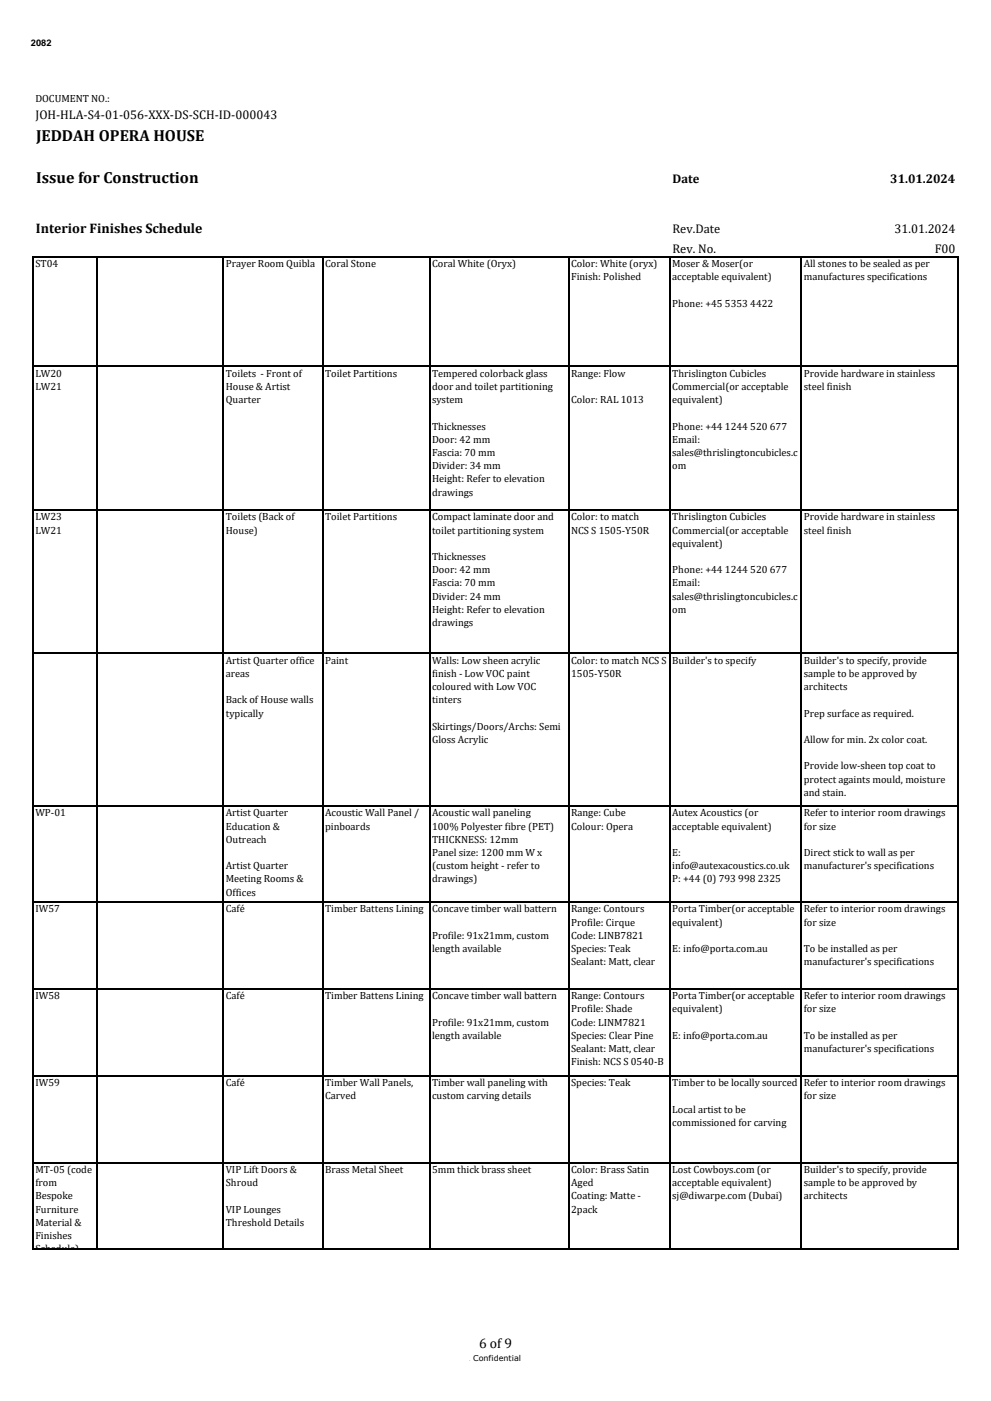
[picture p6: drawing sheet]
<svg xmlns="http://www.w3.org/2000/svg" width="210mm" height="297mm" viewBox="0 0 210 297" stroke-linecap="round" stroke-linejoin="round" font-family="sans-serif">
<defs><g id="words">
<g font-size="3.4">
<text x="7.7" y="29.9">JEDDAH OPERA HOUSE</text>
<text x="7.7" y="38.9">Issue for Construction</text>
</g>
<g font-size="2.9">
<text x="7.6" y="49.5">Interior Finishes Schedule</text>
<text x="101.5" y="285.8">6 of 9</text>
</g>
<g font-size="2.7">
<text x="7.5" y="25.2">JOH-HLA-S4-01-056-XXX-DS-SCH-ID-000043</text>
<text x="142.5" y="38.9">Date</text>
<text x="188.6" y="38.9">31.01.2024</text>
<text x="142.5" y="49.5">Rev.Date</text>
<text x="142.5" y="53.6">Rev. No.</text>
<text x="189.5" y="49.5">31.01.2024</text>
<text x="198.1" y="53.6">F00</text>
</g>
<g font-size="2.2">
<text x="7.5" y="21.7">DOCUMENT NO.:</text>
<text x="7.5" y="56.6">ST04</text>
<text x="47.8" y="56.6">Prayer Room Quibla</text>
<text x="68.9" y="56.6">Coral Stone</text>
<text x="91.5" y="56.6">Coral White (Oryx)</text>
<text x="121" y="56.6">Color: White (oryx)</text>
<text x="121" y="59.4">Finish: Polished</text>
<text x="142.4" y="56.6">Moser &amp; Moser(or</text>
<text x="142.4" y="59.4">acceptable equivalent)</text>
<text x="170.3" y="56.6">All stones to be sealed as per</text>
<text x="170.3" y="59.4">manufactures specifications</text>
<text x="142.4" y="65">Phone: +45 5353 4422</text>
<text x="7.5" y="79.9">LW20</text>
<text x="7.5" y="82.7">LW21</text>
<text x="47.8" y="79.9">Toilets - Front of</text>
<text x="47.8" y="82.7">House &amp; Artist</text>
<text x="68.9" y="79.9">Toilet Partitions</text>
<text x="91.5" y="79.9">Tempered colorback glass</text>
<text x="91.5" y="82.7">door and toilet partitioning</text>
<text x="121" y="79.9">Range: Flow</text>
<text x="142.4" y="79.9">Thrislington Cubicles</text>
<text x="142.4" y="82.7">Commercial(or acceptable</text>
<text x="170.3" y="79.9">Provide hardware in stainless</text>
<text x="170.3" y="82.7">steel finish</text>
<text x="47.8" y="85.5">Quarter</text>
<text x="91.5" y="85.5">system</text>
<text x="121" y="85.5">Color: RAL 1013</text>
<text x="142.4" y="85.5">equivalent)</text>
<text x="91.5" y="91.1">Thicknesses</text>
<text x="91.5" y="93.9">Door: 42 mm</text>
<text x="142.4" y="91.1">Phone: +44 1244 520 677</text>
<text x="142.4" y="93.9">Email:</text>
<text x="91.5" y="96.7">Fascia: 70 mm</text>
<text x="91.5" y="99.5">Divider: 34 mm</text>
<text x="142.4" y="96.7">sales@thrislingtoncubicles.c</text>
<text x="142.4" y="99.5">om</text>
<text x="91.5" y="102.3">Height: Refer to elevation</text>
<text x="91.5" y="105">drawings</text>
<text x="7.5" y="110.3">LW23</text>
<text x="7.5" y="113.1">LW21</text>
<text x="47.8" y="110.3">Toilets (Back of</text>
<text x="47.8" y="113.1">House)</text>
<text x="68.9" y="110.3">Toilet Partitions</text>
<text x="91.5" y="110.3">Compact laminate door and</text>
<text x="91.5" y="113.1">toilet partitioning system</text>
<text x="121" y="110.3">Color: to match</text>
<text x="121" y="113.1">NCS S 1505-Y50R</text>
<text x="142.4" y="110.3">Thrislington Cubicles</text>
<text x="142.4" y="113.1">Commercial(or acceptable</text>
<text x="170.3" y="110.3">Provide hardware in stainless</text>
<text x="170.3" y="113.1">steel finish</text>
<text x="91.5" y="118.7">Thicknesses</text>
<text x="142.4" y="115.9">equivalent)</text>
<text x="91.5" y="121.5">Door: 42 mm</text>
<text x="91.5" y="124.3">Fascia: 70 mm</text>
<text x="142.4" y="121.5">Phone: +44 1244 520 677</text>
<text x="142.4" y="124.3">Email:</text>
<text x="91.5" y="127.1">Divider: 24 mm</text>
<text x="91.5" y="129.9">Height: Refer to elevation</text>
<text x="142.4" y="127.1">sales@thrislingtoncubicles.c</text>
<text x="142.4" y="129.9">om</text>
<text x="91.5" y="132.7">drawings</text>
<text x="47.8" y="140.7">Artist Quarter office</text>
<text x="47.8" y="143.5">areas</text>
<text x="68.9" y="140.7">Paint</text>
<text x="91.5" y="140.7">Walls: Low sheen acrylic</text>
<text x="91.5" y="143.5">finish - Low VOC paint</text>
<text x="121" y="140.7">Color: to match NCS S</text>
<text x="121" y="143.5">1505-Y50R</text>
<text x="142.4" y="140.7">Builder's to specify</text>
<text x="170.3" y="140.7">Builder's to specify, provide</text>
<text x="170.3" y="143.5">sample to be approved by</text>
<text x="47.8" y="149.1">Back of House walls</text>
<text x="91.5" y="146.3">coloured with Low VOC</text>
<text x="91.5" y="149.1">tinters</text>
<text x="170.3" y="146.3">architects</text>
<text x="47.8" y="151.9">typically</text>
<text x="91.5" y="154.7">Skirtings/Doors/Archs: Semi</text>
<text x="170.3" y="151.9">Prep surface as required.</text>
<text x="91.5" y="157.5">Gloss Acrylic</text>
<text x="170.3" y="157.5">Allow for min. 2x color coat.</text>
<text x="170.3" y="163.1">Provide low-sheen top coat to</text>
<text x="170.3" y="165.8">protect againts mould, moisture</text>
<text x="7.5" y="173">WP-01</text>
<text x="47.8" y="173">Artist Quarter</text>
<text x="68.9" y="173">Acoustic Wall Panel /</text>
<text x="91.5" y="173">Acoustic wall paneling</text>
<text x="121" y="173">Range: Cube</text>
<text x="142.4" y="173">Autex Acoustics (or</text>
<text x="170.3" y="168.6">and stain.</text>
<text x="170.3" y="173">Refer to interior room drawings</text>
<text x="47.8" y="175.8">Education &amp;</text>
<text x="47.8" y="178.6">Outreach</text>
<text x="68.9" y="175.8">pinboards</text>
<text x="91.5" y="175.8">100% Polyester fibre (PET)</text>
<text x="91.5" y="178.6">THICKNESS: 12mm</text>
<text x="121" y="175.8">Colour: Opera</text>
<text x="142.4" y="175.8">acceptable equivalent)</text>
<text x="170.3" y="175.8">for size</text>
<text x="47.8" y="184.2">Artist Quarter</text>
<text x="91.5" y="181.4">Panel size: 1200 mm W x</text>
<text x="91.5" y="184.2">(custom height - refer to</text>
<text x="142.4" y="181.4">E:</text>
<text x="142.4" y="184.2">info@autexacoustics.co.uk</text>
<text x="170.3" y="181.4">Direct stick to wall as per</text>
<text x="170.3" y="184.2">manufacturer's specifications</text>
<text x="47.8" y="187">Meeting Rooms &amp;</text>
<text x="47.8" y="189.8">Offices</text>
<text x="91.5" y="187">drawings)</text>
<text x="142.4" y="187">P: +44 (0) 793 998 2325</text>
<text x="7.5" y="193.4">IW57</text>
<text x="47.8" y="193.4">Café</text>
<text x="68.9" y="193.4">Timber Battens Lining</text>
<text x="91.5" y="193.4">Concave timber wall battern</text>
<text x="121" y="193.4">Range: Contours</text>
<text x="121" y="196.2">Profile: Cirque</text>
<text x="142.4" y="193.4">Porta Timber(or acceptable</text>
<text x="142.4" y="196.2">equivalent)</text>
<text x="170.3" y="193.4">Refer to interior room drawings</text>
<text x="170.3" y="196.2">for size</text>
<text x="91.5" y="199">Profile: 91x21mm, custom</text>
<text x="91.5" y="201.8">length available</text>
<text x="121" y="199">Code: LINB7821</text>
<text x="121" y="201.8">Species: Teak</text>
<text x="142.4" y="201.8">E: info@porta.com.au</text>
<text x="170.3" y="201.8">To be installed as per</text>
<text x="121" y="204.5">Sealant: Matt, clear</text>
<text x="170.3" y="204.5">manufacturer's specifications</text>
<text x="7.5" y="211.8">IW58</text>
<text x="47.8" y="211.8">Café</text>
<text x="68.9" y="211.8">Timber Battens Lining</text>
<text x="91.5" y="211.8">Concave timber wall battern</text>
<text x="121" y="211.8">Range: Contours</text>
<text x="121" y="214.6">Profile: Shade</text>
<text x="142.4" y="211.8">Porta Timber(or acceptable</text>
<text x="142.4" y="214.6">equivalent)</text>
<text x="170.3" y="211.8">Refer to interior room drawings</text>
<text x="170.3" y="214.6">for size</text>
<text x="91.5" y="217.4">Profile: 91x21mm, custom</text>
<text x="91.5" y="220.2">length available</text>
<text x="121" y="217.4">Code: LINM7821</text>
<text x="121" y="220.2">Species: Clear Pine</text>
<text x="142.4" y="220.2">E: info@porta.com.au</text>
<text x="170.3" y="220.2">To be installed as per</text>
<text x="121" y="223">Sealant: Matt, clear</text>
<text x="121" y="225.8">Finish: NCS S 0540-B</text>
<text x="170.3" y="223">manufacturer's specifications</text>
<text x="7.5" y="230.2">IW59</text>
<text x="47.8" y="230.2">Café</text>
<text x="68.9" y="230.2">Timber Wall Panels,</text>
<text x="68.9" y="233">Carved</text>
<text x="91.5" y="230.2">Timber wall paneling with</text>
<text x="91.5" y="233">custom carving details</text>
<text x="121" y="230.2">Species: Teak</text>
<text x="142.4" y="230.2">Timber to be locally sourced</text>
<text x="170.3" y="230.2">Refer to interior room drawings</text>
<text x="170.3" y="233">for size</text>
<text x="142.4" y="235.8">Local artist to be</text>
<text x="142.4" y="238.6">commissioned for carving</text>
<text x="7.5" y="248.6">MT-05 (code</text>
<text x="7.5" y="251.4">from</text>
<text x="47.8" y="248.6">VIP Lift Doors &amp;</text>
<text x="47.8" y="251.4">Shroud</text>
<text x="68.9" y="248.6">Brass Metal Sheet</text>
<text x="91.5" y="248.6">5mm thick brass sheet</text>
<text x="121" y="248.6">Color: Brass Satin</text>
<text x="121" y="251.4">Aged</text>
<text x="142.4" y="248.6">Lost Cowboys.com (or</text>
<text x="142.4" y="251.4">acceptable equivalent)</text>
<text x="170.3" y="248.6">Builder's to specify, provide</text>
<text x="170.3" y="251.4">sample to be approved by</text>
<text x="7.5" y="254.2">Bespoke</text>
<text x="7.5" y="257">Furniture</text>
<text x="47.8" y="257">VIP Lounges</text>
<text x="121" y="254.2">Coating: Matte -</text>
<text x="121" y="257">2pack</text>
<text x="142.4" y="254.2">sj@diwarpe.com (Dubai)</text>
<text x="170.3" y="254.2">architects</text>
<text x="7.5" y="259.8">Material &amp;</text>
<text x="7.5" y="262.6">Finishes</text>
<text x="47.8" y="259.8">Threshold Details</text>
<text x="7.5" y="265.4">Schedule)</text>
</g>
<text font-size="1.9" x="6.6" y="9.8">2082</text>
<text font-size="1.7" x="100.3" y="288.4">Confidential</text>
<text font-size=".3" x="99.5" y="288.4">#</text>
</g></defs>
<g fill="none" stroke="#000" stroke-width=".25">
<path d="M7 54.2v210.6M7.1 54.4h196.1M20.5 54.5v210.3M47.3 54.5v210.3M68.4 54.5v210.3M91 54.5v210.3M120.5 54.5v210.3M141.9 54.5v210.3M169.8 54.5v210.3M203 54.5v210.3M7.1 77.7h196.1M7.1 108.1h196.1"/>
<path d="M7.1 138.5h196.1M7.1 170.8h196.1M7.1 191.1h196.1M7.1 209.5h196.1M7.1 228h196.1M7.1 246.4h196.1M7.1 264.6h196.1"/>
</g>
<use href="#words"/>
</svg>
